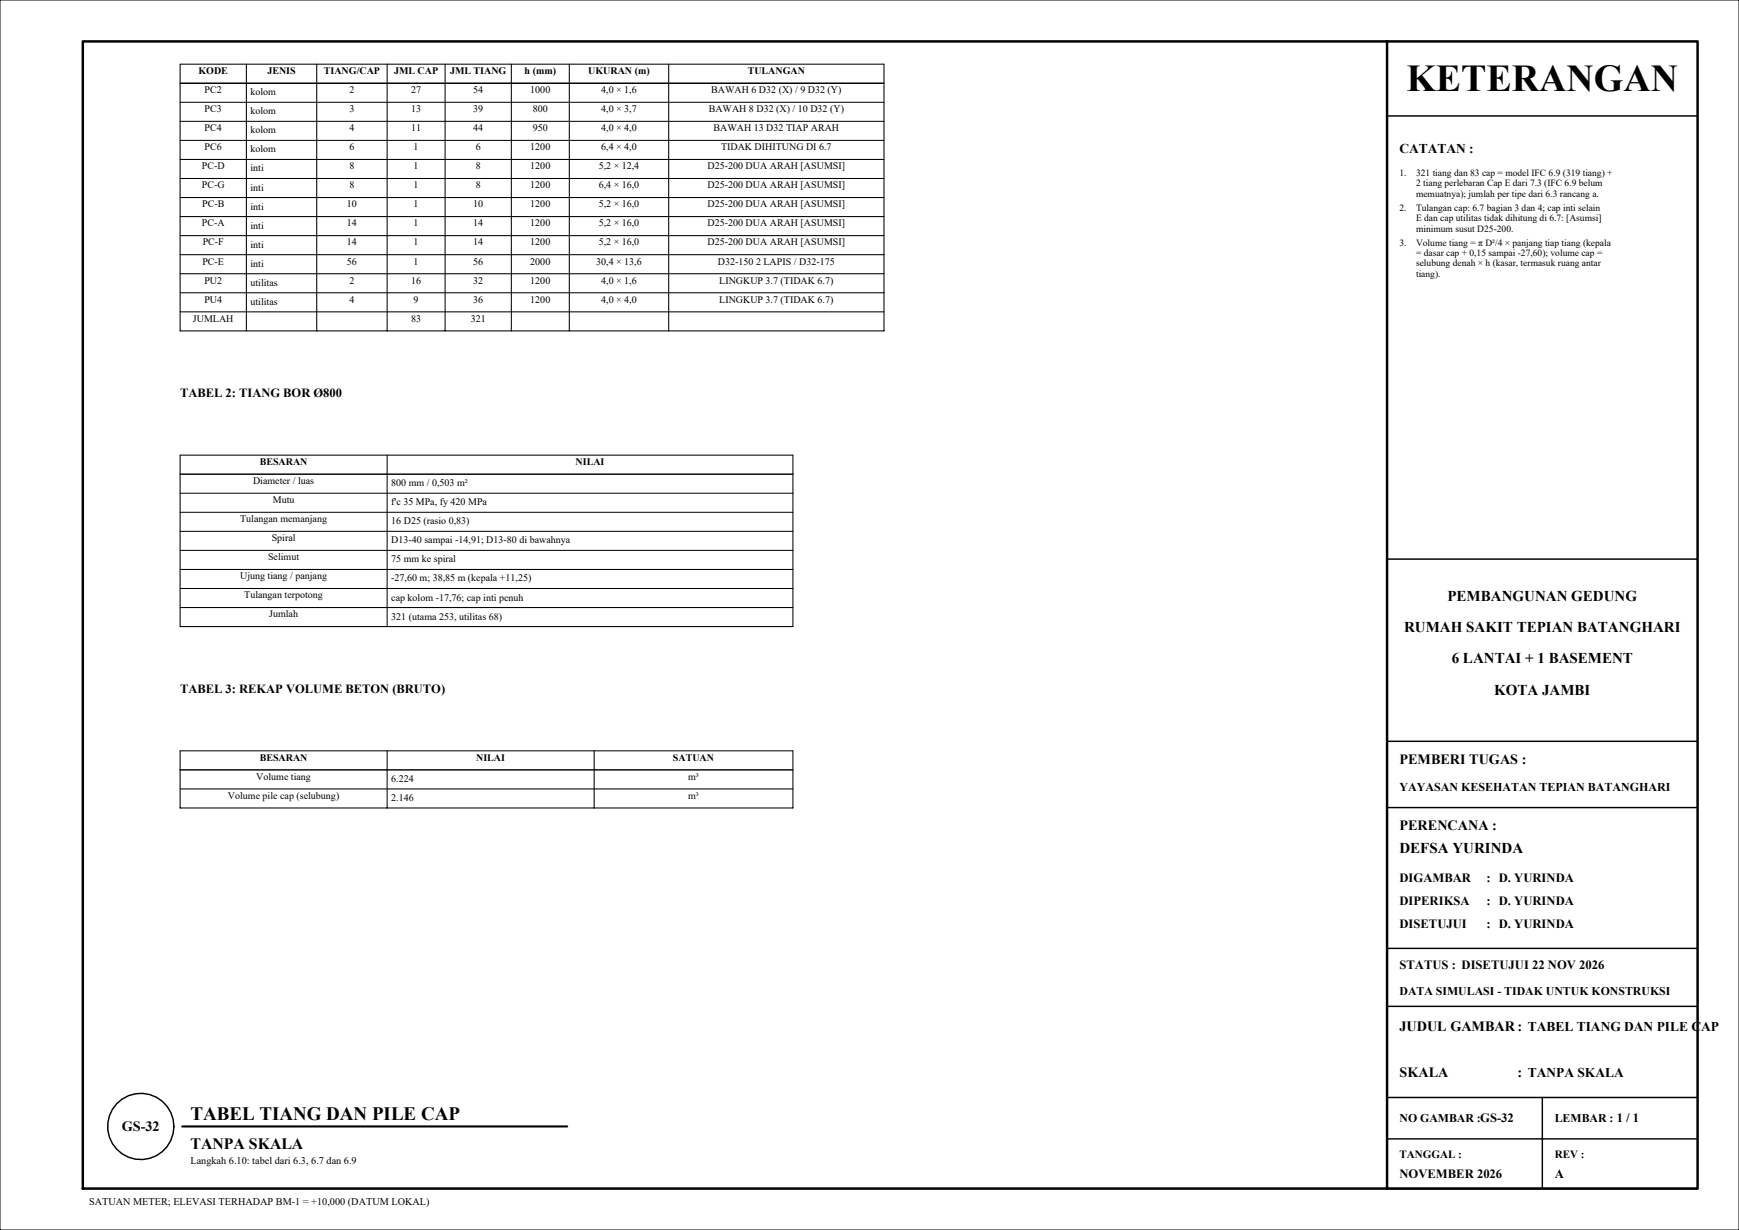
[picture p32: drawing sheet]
<svg xmlns="http://www.w3.org/2000/svg" width="420mm" height="297mm" viewBox="0 0 420 297" stroke-linecap="round" stroke-linejoin="round" font-family="sans-serif">
<defs><g id="words">
<text font-size="9.2" x="339.7" y="22">KETERANGAN</text>
<text font-size="4.6" x="46" y="270.5">TABEL TIANG DAN PILE CAP</text>
<text font-size="3.8" x="46" y="277.5">TANPA SKALA</text>
<g font-size="3.6">
<text x="349.6" y="145.2">PEMBANGUNAN GEDUNG</text>
<text x="339.1" y="152.7">RUMAH SAKIT TEPIAN BATANGHARI</text>
<text x="350.6" y="160.2">6 LANTAI + 1 BASEMENT</text>
<text x="360.9" y="167.7">KOTA JAMBI</text>
<text x="338" y="206">DEFSA YURINDA</text>
</g>
<g font-size="3.4">
<text x="338" y="184.5">PEMBERI TUGAS :</text>
<text x="338" y="200.5">PERENCANA :</text>
<text x="338" y="249">JUDUL GAMBAR: TABEL TIANG DAN PILE C</text>
<text x="338" y="260">SKALA</text>
<text x="366.5" y="260">: TANPA SKALA</text>
<text x="29.4" y="273.1">GS-32</text>
</g>
<g font-size="3.2">
<text x="338" y="37">CATATAN :</text>
<text x="410.9" y="249">AP</text>
</g>
<g font-size="3.1">
<text x="338" y="213">DIGAMBAR</text>
<text x="359" y="213">: D. YURINDA</text>
<text x="338" y="218.5">DIPERIKSA</text>
<text x="359" y="218.5">: D. YURINDA</text>
<text x="338" y="224">DISETUJUI</text>
<text x="359" y="224">: D. YURINDA</text>
<text x="338" y="234">STATUS : DISETUJUI 22 NOV 2026</text>
<text x="338" y="284.5">NOVEMBER 2026</text>
<text x="375.5" y="284.5">A</text>
</g>
<g font-size="3">
<text x="43.5" y="95.9">TABEL 2: TIANG BOR Ø800</text>
<text x="43.5" y="167.3">TABEL 3: REKAP VOLUME BETON (BRUTO)</text>
</g>
<g font-size="2.9">
<text x="338" y="191">YAYASAN KESEHATAN TEPIAN BATANGHARI</text>
<text x="338" y="240.2">DATA SIMULASI - TIDAK UNTUK KONSTRUKSI</text>
<text x="338" y="271">NO GAMBAR :GS-32</text>
<text x="375.5" y="271">LEMBAR : 1 / 1</text>
</g>
<g font-size="2.7">
<text x="338" y="279.5">TANGGAL :</text>
<text x="375.5" y="279.5">REV :</text>
</g>
<g font-size="2.5">
<text x="46" y="281">Langkah 6.10: tabel dari 6.3, 6.7 dan 6.9</text>
<text x="21.5" y="291">SATUAN METER; ELEVASI TERHADAP BM-1 = +10,000 (DATUM LOKAL)</text>
</g>
<g font-size="2.4">
<text x="47.9" y="17.9">KODE</text>
<text x="64.6" y="17.9">JENIS</text>
<text x="78.2" y="17.9">TIANG/CAP</text>
<text x="95.2" y="17.9">JML CAP</text>
<text x="108.7" y="17.9">JML TIANG</text>
<text x="126.7" y="17.9">h (mm)</text>
<text x="142.1" y="17.9">UKURAN (m)</text>
<text x="180.6" y="17.9">TULANGAN</text>
<text x="49.4" y="22.5">PC2</text>
<text x="60.5" y="23">kolom</text>
<text x="84.4" y="22.5">2</text>
<text x="99.3" y="22.5">27</text>
<text x="114.3" y="22.5">54</text>
<text x="128.1" y="22.5">1000</text>
<text x="145.2" y="22.5">4,0 × 1,6</text>
<text x="171.8" y="22.5">BAWAH 6 D32 (X) / 9 D32 (Y)</text>
<text x="49.4" y="27.1">PC3</text>
<text x="60.5" y="27.6">kolom</text>
<text x="84.4" y="27.1">3</text>
<text x="99.3" y="27.1">13</text>
<text x="114.3" y="27.1">39</text>
<text x="128.7" y="27.1">800</text>
<text x="145.2" y="27.1">4,0 × 3,7</text>
<text x="171.2" y="27.1">BAWAH 8 D32 (X) / 10 D32 (Y)</text>
<text x="49.4" y="31.7">PC4</text>
<text x="60.5" y="32.2">kolom</text>
<text x="84.4" y="31.7">4</text>
<text x="99.3" y="31.7">11</text>
<text x="114.3" y="31.7">44</text>
<text x="128.7" y="31.7">950</text>
<text x="145.2" y="31.7">4,0 × 4,0</text>
<text x="172.3" y="31.7">BAWAH 13 D32 TIAP ARAH</text>
<text x="48.7" y="40.9">PC-D</text>
<text x="49.4" y="36.3">PC6</text>
<text x="60.5" y="36.8">kolom</text>
<text x="60.5" y="41.4">inti</text>
<text x="84.4" y="36.3">6</text>
<text x="84.4" y="40.9">8</text>
<text x="99.9" y="36.3">1</text>
<text x="99.9" y="40.9">1</text>
<text x="114.9" y="36.3">6</text>
<text x="114.9" y="40.9">8</text>
<text x="128.1" y="36.3">1200</text>
<text x="128.1" y="40.9">1200</text>
<text x="144.6" y="40.9">5,2 × 12,4</text>
<text x="145.2" y="36.3">6,4 × 4,0</text>
<text x="170.9" y="40.9">D25-200 DUA ARAH [ASUMSI]</text>
<text x="174.1" y="36.3">TIDAK DIHITUNG DI 6.7</text>
<text x="48.7" y="45.5">PC-G</text>
<text x="60.5" y="46">inti</text>
<text x="84.4" y="45.5">8</text>
<text x="99.9" y="45.5">1</text>
<text x="114.9" y="45.5">8</text>
<text x="128.1" y="45.5">1200</text>
<text x="144.6" y="45.5">6,4 × 16,0</text>
<text x="170.9" y="45.5">D25-200 DUA ARAH [ASUMSI]</text>
<text x="48.8" y="50.1">PC-B</text>
<text x="60.5" y="50.6">inti</text>
<text x="83.8" y="50.1">10</text>
<text x="99.9" y="50.1">1</text>
<text x="114.3" y="50.1">10</text>
<text x="128.1" y="50.1">1200</text>
<text x="144.6" y="50.1">5,2 × 16,0</text>
<text x="170.9" y="50.1">D25-200 DUA ARAH [ASUMSI]</text>
<text x="48.7" y="54.7">PC-A</text>
<text x="48.9" y="59.3">PC-F</text>
<text x="60.5" y="55.2">inti</text>
<text x="60.5" y="59.8">inti</text>
<text x="83.8" y="54.7">14</text>
<text x="83.8" y="59.3">14</text>
<text x="99.9" y="54.7">1</text>
<text x="99.9" y="59.3">1</text>
<text x="114.3" y="54.7">14</text>
<text x="114.3" y="59.3">14</text>
<text x="128.1" y="54.7">1200</text>
<text x="128.1" y="59.3">1200</text>
<text x="144.6" y="54.7">5,2 × 16,0</text>
<text x="144.6" y="59.3">5,2 × 16,0</text>
<text x="170.9" y="54.7">D25-200 DUA ARAH [ASUMSI]</text>
<text x="170.9" y="59.3">D25-200 DUA ARAH [ASUMSI]</text>
<text x="48.9" y="63.9">PC-E</text>
<text x="60.5" y="64.4">inti</text>
<text x="83.8" y="63.9">56</text>
<text x="99.9" y="63.9">1</text>
<text x="114.3" y="63.9">56</text>
<text x="128.1" y="63.9">2000</text>
<text x="144" y="63.9">30,4 × 13,6</text>
<text x="173.4" y="63.9">D32-150</text>
<text x="182.6" y="63.9">2 LAPIS / D32-175</text>
<text x="49.4" y="68.5">PU2</text>
<text x="60.5" y="69">utilitas</text>
<text x="84.4" y="68.5">2</text>
<text x="99.3" y="68.5">16</text>
<text x="114.3" y="68.5">32</text>
<text x="128.1" y="68.5">1200</text>
<text x="145.2" y="68.5">4,0 × 1,6</text>
<text x="173.7" y="68.5">LINGKUP 3.7 (TIDAK 6.7)</text>
<text x="46.6" y="77.7">JUMLAH</text>
<text x="49.4" y="73.1">PU4</text>
<text x="60.5" y="73.6">utilitas</text>
<text x="84.4" y="73.1">4</text>
<text x="99.3" y="77.7">83</text>
<text x="99.9" y="73.1">9</text>
<text x="113.7" y="77.7">321</text>
<text x="114.3" y="73.1">36</text>
<text x="128.1" y="73.1">1200</text>
<text x="145.2" y="73.1">4,0 × 4,0</text>
<text x="173.7" y="73.1">LINGKUP 3.7 (TIDAK 6.7)</text>
<text x="62.7" y="112.3">BESARAN</text>
<text x="139" y="112.3">NILAI</text>
<text x="61.1" y="116.9">Diameter / luas</text>
<text x="94.5" y="117.4">800 mm / 0,503 m²</text>
<text x="65.9" y="121.5">Mutu</text>
<text x="94.5" y="122">f'c 35 MPa, fy 420 MPa</text>
<text x="58" y="126.1">Tulangan memanjang</text>
<text x="65.6" y="130.7">Spiral</text>
<text x="94.5" y="126.6">16 D25 (rasio 0,83)</text>
<text x="94.5" y="131.2">D13-40 sampai -14,91; D13-80 di bawahnya</text>
<text x="64.7" y="135.3">Selimut</text>
<text x="94.5" y="135.8">75 mm ke spiral</text>
<text x="58" y="139.9">Ujung tiang / panjang</text>
<text x="94.5" y="140.4">-27,60 m; 38,85 m (kepala +11,25)</text>
<text x="59" y="144.5">Tulangan terpotong</text>
<text x="65" y="149.1">Jumlah</text>
<text x="94.5" y="145">cap kolom -17,76; cap inti penuh</text>
<text x="94.5" y="149.6">321 (utama 253, utilitas 68)</text>
<text x="62.7" y="183.7">BESARAN</text>
<text x="115" y="183.7">NILAI</text>
<text x="162.5" y="183.7">SATUAN</text>
<text x="61.9" y="188.3">Volume tiang</text>
<text x="94.5" y="188.8">6.224</text>
<text x="166.2" y="188.3">m³</text>
<text x="55" y="192.9">Volume pile cap (selubung)</text>
<text x="94.5" y="193.4">2.146</text>
<text x="166.2" y="192.9">m³</text>
</g>
<g font-size="2.3">
<text x="338" y="42.5">1.</text>
<text x="342" y="42.5">321 tiang dan 83 cap = model IFC 6.9 (319 tiang) +</text>
<text x="342" y="45">2 tiang perlebaran Cap E dari 7.3 (IFC 6.9 belum</text>
<text x="342" y="47.5">memuatnya); jumlah per tipe dari 6.3 rancang a.</text>
<text x="338" y="50.9">2.</text>
<text x="342" y="50.9">Tulangan cap: 6.7 bagian 3 dan 4; cap inti selain</text>
<text x="342" y="53.4">E dan cap utilitas tidak dihitung di 6.7: [Asumsi]</text>
<text x="338" y="59.3">3.</text>
<text x="342" y="55.9">minimum susut D25-200.</text>
<text x="342" y="59.3">Volume tiang = π D²/4 × panjang tiap tiang (kepala</text>
<text x="342" y="61.8">= dasar cap + 0,15 sampai -27,60); volume cap =</text>
<text x="342" y="64.3">selubung denah × h (kasar, termasuk ruang antar</text>
<text x="342" y="66.8">tiang).</text>
</g>
</g></defs>
<!-- layer: KOP -->
<path d="M0 0h420v297h-420z" fill="none" stroke="#000" stroke-width=".24"/>
<path d="M20 10h390v277h-390zM335 10v277" fill="none" stroke="#000" stroke-width=".6"/>
<path d="M335 28h75M335 135h75M335 179h75M335 195h75M335 229h75M335 243h75M335 265h75M335 275h75M372.5 265v22M335 287h75" fill="none" stroke="#000" stroke-width=".35"/>
<!-- layer: KERTAS-TEKS -->
<circle cx="34" cy="272" r="8" fill="none" stroke="#000" stroke-width=".35"/>
<path d="M44 272h93" fill="none" stroke="#000" stroke-width=".5"/>
<!-- layer: S-TABEL -->
<g fill="none" stroke="#000" stroke-width=".25">
<path d="M43.5 15.5h170v64.4h-170zM59.5 15.5v64.4M76.5 15.5v64.4M93.5 15.5v64.4M107.5 15.5v64.4M123.5 15.5v64.4M137.5 15.5v64.4M161.5 15.5v64.4M43.5 24.7h170M43.5 29.3h170M43.5 33.9h170M43.5 38.5h170"/>
<path d="M43.5 43.1h170M43.5 47.7h170M43.5 52.3h170M43.5 56.9h170M43.5 61.5h170M43.5 66.1h170M43.5 70.7h170M43.5 75.3h170M43.5 109.9h148v41.4h-148zM43.5 119.1h148M93.5 109.9v41.4M43.5 123.7h148"/>
<path d="M43.5 128.3h148M43.5 132.9h148M43.5 137.5h148M43.5 142.1h148M43.5 146.7h148M43.5 181.3h148v13.8h-148zM43.5 190.5h148M93.5 181.3v13.8M143.5 181.3v13.8"/>
</g>
<path d="M43.5 20.1h170M43.5 114.5h148M43.5 185.9h148" fill="none" stroke="#000" stroke-width=".35"/>
<use href="#words"/>
</svg>
